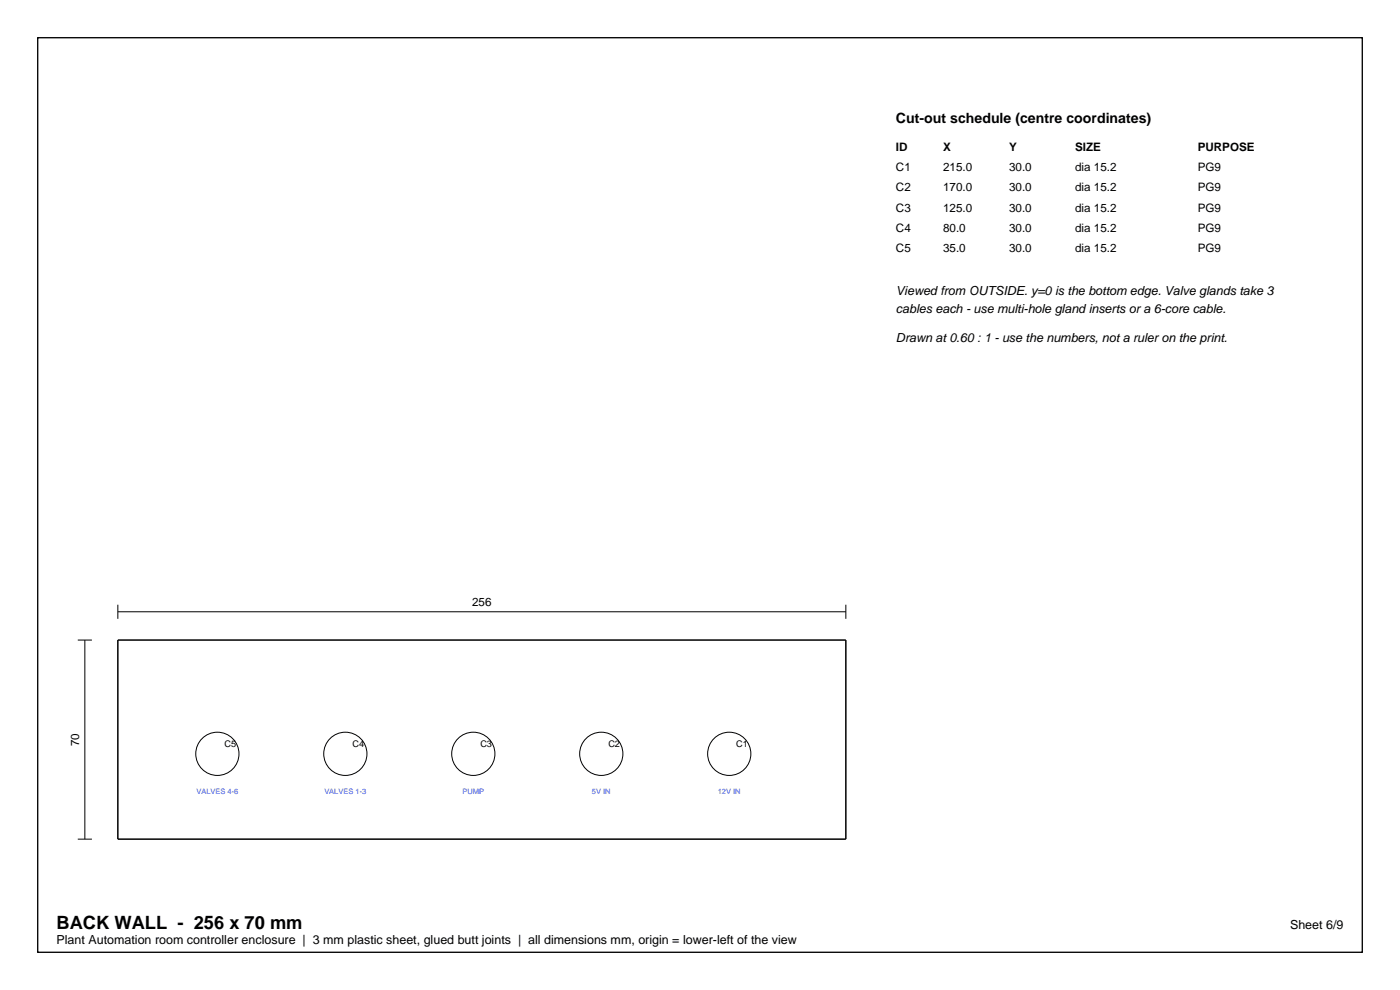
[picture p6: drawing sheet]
<svg xmlns="http://www.w3.org/2000/svg" width="297mm" height="210mm" viewBox="0 0 297 210" stroke-linecap="round" stroke-linejoin="round" font-family="sans-serif">
<defs><g id="words">
<text font-size="3.9" x="12" y="197">BACK WALL - 256 x 70 mm</text>
<text font-size="3" x="190.1" y="26">Cut-out schedule (centre coordinates)</text>
<g font-size="2.6">
<text x="190.1" y="62.5">Viewed from OUTSIDE. y=0 is the bottom edge. Valve glands take 3</text>
<text x="190.1" y="66.5">cables each - use multi-hole gland inserts or a 6-core cable.</text>
<text x="190.1" y="72.5">Drawn at 0.60 : 1 - use the numbers, not a ruler on the print.</text>
<text x="273.7" y="197">Sheet 6/9</text>
<text x="12" y="200.2">Plant Automation room controller enclosure | 3 mm plastic sheet, glued butt joints | all dimensions mm, origin = lower-left of the view</text>
</g>
<g font-size="2.5">
<text x="190.1" y="32">ID</text>
<text x="200.1" y="32">X</text>
<text x="214.1" y="32">Y</text>
<text x="228.1" y="32">SIZE</text>
<text x="254.1" y="32">PURPOSE</text>
<text x="190.1" y="36.3">C1</text>
<text x="190.1" y="40.6">C2</text>
<text x="200.1" y="36.3">215.0</text>
<text x="200.1" y="40.6">170.0</text>
<text x="214.1" y="36.3">30.0</text>
<text x="214.1" y="40.6">30.0</text>
<text x="228.1" y="36.3">dia 15.2</text>
<text x="228.1" y="40.6">dia 15.2</text>
<text x="254.1" y="36.3">PG9</text>
<text x="254.1" y="40.6">PG9</text>
<text x="190.1" y="44.9">C3</text>
<text x="200.1" y="44.9">125.0</text>
<text x="214.1" y="44.9">30.0</text>
<text x="228.1" y="44.9">dia 15.2</text>
<text x="254.1" y="44.9">PG9</text>
<text x="190.1" y="49.2">C4</text>
<text x="190.1" y="53.5">C5</text>
<text x="200.1" y="49.2">80.0</text>
<text x="200.1" y="53.5">35.0</text>
<text x="214.1" y="49.2">30.0</text>
<text x="214.1" y="53.5">30.0</text>
<text x="228.1" y="49.2">dia 15.2</text>
<text x="228.1" y="53.5">dia 15.2</text>
<text x="254.1" y="49.2">PG9</text>
<text x="254.1" y="53.5">PG9</text>
<text x="100.2" y="128.6">256</text>
<text x="16.8" y="158.3" transform="rotate(-90 16.8 158.3)">70</text>
</g>
<g font-size="1.9">
<text x="47.6" y="158.4">C5</text>
<text x="74.8" y="158.4">C4</text>
<text x="101.9" y="158.4">C3</text>
<text x="129.1" y="158.4">C2</text>
<text x="156.2" y="158.4">C1</text>
</g>
<g font-size="1.6" fill="#334de6">
<text x="41.7" y="168.3">VALVES 4-6</text>
<text x="68.8" y="168.3">VALVES 1-3</text>
<text x="98.1" y="168.3">PUMP</text>
<text x="125.6" y="168.3">5V IN</text>
<text x="152.3" y="168.3">12V IN</text>
</g>
</g></defs>
<path d="M8 8h281v194h-281z" fill="none" stroke="#000" stroke-width=".28"/>
<path d="M25 135.8h154.4v42.2h-154.4z" fill="none" stroke="#000" stroke-width=".32"/>
<g fill="none" stroke="#000" stroke-width=".21">
<path d="M16.5 135.8h3M18 135.8v42.2M25 129.8h154.4M25 128.3v3M179.4 128.3v3M16.5 178h3"/>
<circle cx="46.1" cy="159.9" r="4.6"/>
<circle cx="73.3" cy="159.9" r="4.6"/>
<circle cx="100.4" cy="159.9" r="4.6"/>
<circle cx="127.6" cy="159.9" r="4.6"/>
<circle cx="154.7" cy="159.9" r="4.6"/>
</g>
<use href="#words"/>
</svg>
